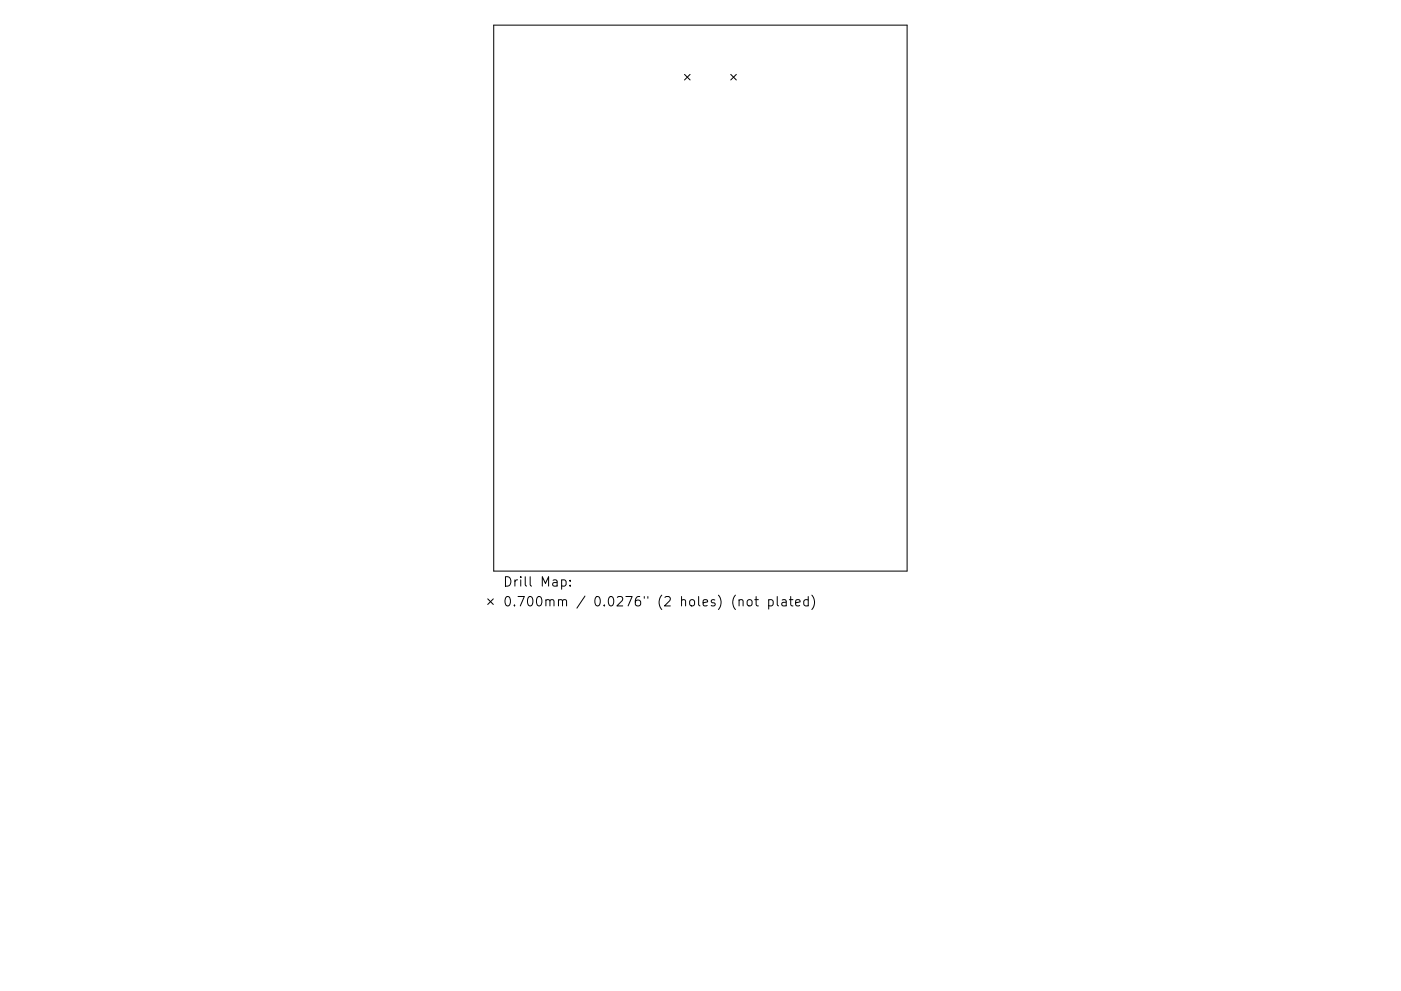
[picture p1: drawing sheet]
<svg xmlns="http://www.w3.org/2000/svg" width="297mm" height="210mm" viewBox="0 0 297 210" stroke-linecap="round" stroke-linejoin="round" font-family="sans-serif">
<defs><g id="words">
<g font-size="2.8">
<text x="106.6" y="124.5">Drill Map:</text>
<text x="106.6" y="128.7">0.700mm / 0.0276&quot; (2 holes) (not plated)</text>
</g>
</g></defs>
<g fill="none" stroke="#000" stroke-width=".21">
<path d="M104.7 5.3h87.6v115.9h-87.6zM145.1 15.8l1.2 1.2M146.3 15.8l-1.2 1.2M154.9 15.8l1.2 1.2M156.1 15.8l-1.2 1.2M103.4 127.1l1.2 1.1M104.6 127.1l-1.2 1.1M119.1 123.1l.5-.1 .4 .4v.6l-.2 .3h-.7M120.9 124.2v.2M120.9 123.1v.2M156.7 127.4l.3-.2 .5 .1 .1 1.3M158.6 127.3l.2-.1a.54 .54 0 0 1 .7 .4v.6a.54 .54 0 0 1-.6 .4 .54 .54 0 0 1-.5-.4v-.6z"/>
<path d="M160 127.2h.8M160.3 126.6v1.7l.1 .2 .4 .1M163 127.3l.6-.1 .3 .4v.6l-.2 .3h-.7M163 127.2v2M164.8 126.6v1.7l.3 .3M165.8 127.3h.8l.1 1.3M166.7 127.7l-.7 .1a.39 .39 0 0 0-.3 .4 .39 .39 0 0 0 .3 .4l.7-.1M167.4 127.2h.7M167.6 126.6v1.7l.1 .2 .4 .1M168.7 127.9l.9-.2v-.4l-.6-.1-.3 .3 .1 1h.8M171.4 127.3l-.6-.1-.4 .4v.6l.2 .3h.8M171.4 126.6v2"/>
<path d="M172.1 126.3a2.29 2.29 0 0 1 0 3"/>
</g>
<use href="#words"/>
</svg>
